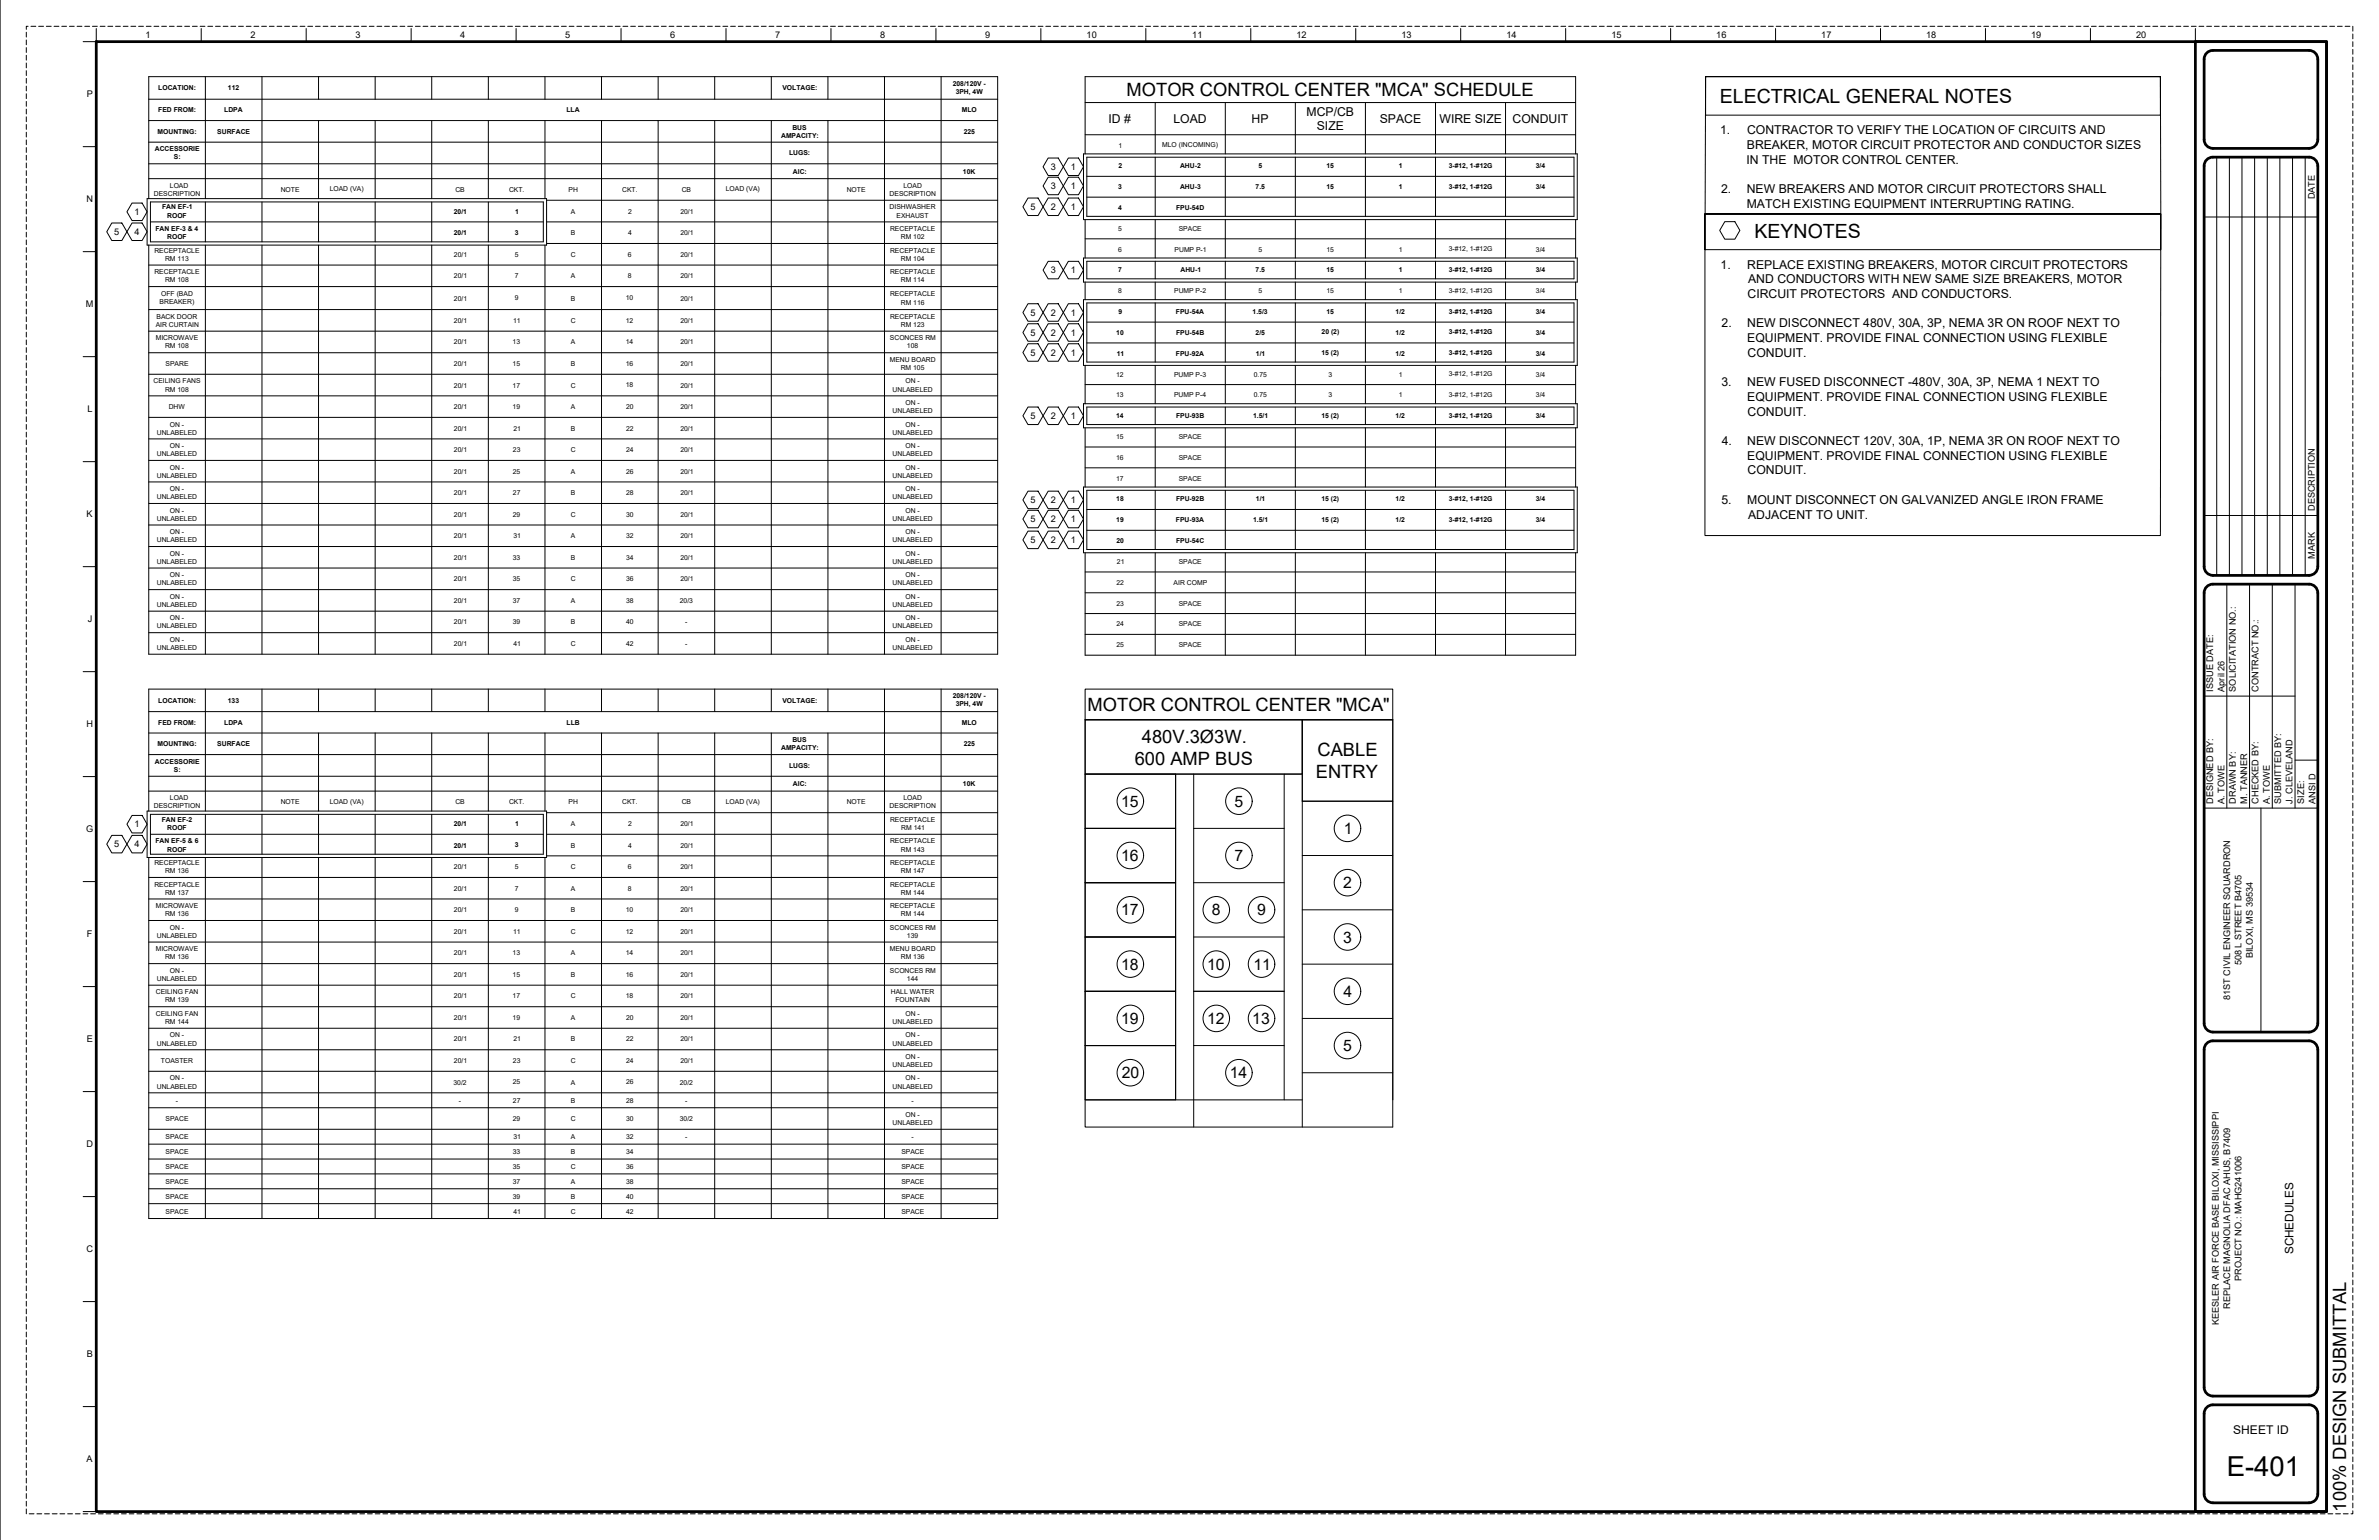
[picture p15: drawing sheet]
<svg xmlns="http://www.w3.org/2000/svg" width="864mm" height="559mm" viewBox="0 0 864 559" stroke-linecap="round" stroke-linejoin="round" font-family="sans-serif">
<defs><g id="words">
<text font-size="10" x="808.4" y="535.5">E-401</text>
<g font-size="7.1">
<text x="624.4" y="37.4">ELECTRICAL GENERAL NOTES</text>
<text x="636.9" y="86.2">KEYNOTES</text>
</g>
<g font-size="6.7">
<text x="409" y="34.9">MOTOR CONTROL CENTER &quot;MCA&quot; SCHEDULE</text>
<text x="394.8" y="258">MOTOR CONTROL CENTER &quot;MCA&quot;</text>
<text x="414.5" y="269.5">480V.3Ø3W.</text>
<text x="478.3" y="274.4">CABLE</text>
<text x="411.9" y="277.5">600 AMP BUS</text>
<text x="477.6" y="282.3">ENTRY</text>
<text x="851.7" y="548.5" transform="rotate(-90 851.7 548.5)">100% DESIGN SUBMITTAL</text>
</g>
<g font-size="5.7">
<text x="407" y="292.8">15</text>
<text x="448.2" y="292.8">5</text>
<text x="487.8" y="302.6">1</text>
<text x="407" y="312.5">16</text>
<text x="448.2" y="312.5">7</text>
<text x="487.6" y="322.3">2</text>
<text x="407" y="332.2">17</text>
<text x="439.9" y="332.2">8</text>
<text x="456.4" y="332.2">9</text>
<text x="487.6" y="342">3</text>
<text x="407" y="351.9">18</text>
<text x="438.2" y="351.9">10</text>
<text x="455" y="351.9">11</text>
<text x="487.7" y="361.8">4</text>
<text x="407" y="371.6">19</text>
<text x="438.2" y="371.6">12</text>
<text x="454.6" y="371.6">13</text>
<text x="487.6" y="381.4">5</text>
<text x="407.2" y="391.3">20</text>
<text x="446.4" y="391.3">14</text>
</g>
<g font-size="4.4">
<text x="474.3" y="42">MCP/CB</text>
<text x="402.4" y="44.6">ID #</text>
<text x="426" y="44.6">LOAD</text>
<text x="454.3" y="44.6">HP</text>
<text x="478" y="47.3">SIZE</text>
<text x="500.9" y="44.6">SPACE</text>
<text x="522.6" y="44.6">WIRE SIZE</text>
<text x="549.1" y="44.6">CONDUIT</text>
<text x="624.4" y="48.6">1.</text>
<text x="634.1" y="54">BREAKER, MOTOR CIRCUIT PROTECTOR AND CONDUCTOR SIZES</text>
<text x="634.2" y="48.6">CONTRACTOR TO VERIFY THE LOCATION OF CIRCUITS AND</text>
<text x="634" y="59.3">IN THE MOTOR CONTROL CENTER.</text>
<text x="624.8" y="70">2.</text>
<text x="634.1" y="70">NEW BREAKERS AND MOTOR CIRCUIT PROTECTORS SHALL</text>
<text x="634.1" y="75.3">MATCH EXISTING EQUIPMENT INTERRUPTING RATING.</text>
<text x="624.6" y="97.5">1.</text>
<text x="634.3" y="97.5">REPLACE EXISTING BREAKERS, MOTOR CIRCUIT PROTECTORS</text>
<text x="634.6" y="102.8">AND CONDUCTORS WITH NEW SAME SIZE BREAKERS, MOTOR</text>
<text x="634.4" y="108.1">CIRCUIT PROTECTORS AND CONDUCTORS.</text>
<text x="624.9" y="118.8">2.</text>
<text x="634.3" y="118.8">NEW DISCONNECT 480V, 30A, 3P, NEMA 3R ON ROOF NEXT TO</text>
<text x="634.3" y="124.1">EQUIPMENT. PROVIDE FINAL CONNECTION USING FLEXIBLE</text>
<text x="634.4" y="129.5">CONDUIT.</text>
<text x="624.9" y="140.1">3.</text>
<text x="634.3" y="140.1">NEW FUSED DISCONNECT -480V, 30A, 3P, NEMA 1 NEXT TO</text>
<text x="634.3" y="145.5">EQUIPMENT. PROVIDE FINAL CONNECTION USING FLEXIBLE</text>
<text x="634.4" y="150.8">CONDUIT.</text>
<text x="625" y="161.5">4.</text>
<text x="634.3" y="161.5">NEW DISCONNECT 120V, 30A, 1P, NEMA 3R ON ROOF NEXT TO</text>
<text x="634.3" y="166.8">EQUIPMENT. PROVIDE FINAL CONNECTION USING FLEXIBLE</text>
<text x="634.4" y="172.1">CONDUIT.</text>
<text x="624.9" y="182.8">5.</text>
<text x="634.3" y="182.8">MOUNT DISCONNECT ON GALVANIZED ANGLE IRON FRAME</text>
<text x="634.6" y="188.2">ADJACENT TO UNIT.</text>
<text x="810.7" y="520.2">SHEET ID</text>
</g>
<text font-size="4.3" x="832.6" y="455.1" transform="rotate(-90 832.6 455.1)">SCHEDULES</text>
<g font-size="3.3">
<text x="52.9" y="13.9">1</text>
<text x="90.9" y="13.9">2</text>
<text x="129" y="13.9">3</text>
<text x="167.1" y="13.9">4</text>
<text x="205.2" y="13.9">5</text>
<text x="243.3" y="13.9">6</text>
<text x="281.4" y="13.9">7</text>
<text x="319.5" y="13.9">8</text>
<text x="357.6" y="13.9">9</text>
<text x="394.5" y="13.9">10</text>
<text x="432.8" y="13.9">11</text>
<text x="470.7" y="13.9">12</text>
<text x="508.8" y="13.9">13</text>
<text x="546.9" y="13.9">14</text>
<text x="584.9" y="13.9">15</text>
<text x="623" y="13.9">16</text>
<text x="661.1" y="13.9">17</text>
<text x="699.2" y="13.9">18</text>
<text x="737.3" y="13.9">19</text>
<text x="775.4" y="13.9">20</text>
<text x="31.5" y="35.3">P</text>
<text x="381.4" y="61.7">3</text>
<text x="388.7" y="61.7">1</text>
<text x="381.4" y="68.7">3</text>
<text x="388.7" y="68.7">1</text>
<text x="31.4" y="73.4">N</text>
<text x="374.1" y="76.2">5</text>
<text x="381.4" y="76.2">2</text>
<text x="388.7" y="76.2">1</text>
<text x="840.3" y="72.3" transform="rotate(-90 840.3 72.3)">DATE</text>
<text x="48.8" y="78">1</text>
<text x="41.5" y="85.3">5</text>
<text x="48.8" y="85.3">4</text>
<text x="381.4" y="99.2">3</text>
<text x="388.7" y="99.2">1</text>
<text x="31.1" y="111.5">M</text>
<text x="374.1" y="114.6">5</text>
<text x="381.4" y="114.6">2</text>
<text x="388.7" y="114.6">1</text>
<text x="374.1" y="121.9">5</text>
<text x="381.4" y="121.9">2</text>
<text x="388.7" y="121.9">1</text>
<text x="374.1" y="129.1">5</text>
<text x="381.4" y="129.1">2</text>
<text x="388.7" y="129.1">1</text>
<text x="31.7" y="149.6">L</text>
<text x="374.1" y="152.1">5</text>
<text x="381.4" y="152.1">2</text>
<text x="388.7" y="152.1">1</text>
<text x="374.1" y="182.6">5</text>
<text x="381.4" y="182.6">2</text>
<text x="388.7" y="182.6">1</text>
<text x="840.3" y="185.5" transform="rotate(-90 840.3 185.5)">DESCRIPTION</text>
<text x="31.4" y="187.7">K</text>
<text x="374.1" y="189.5">5</text>
<text x="381.4" y="189.5">2</text>
<text x="388.7" y="189.5">1</text>
<text x="374.1" y="197.1">5</text>
<text x="381.4" y="197.1">2</text>
<text x="388.7" y="197.1">1</text>
<text x="840.3" y="202.7" transform="rotate(-90 840.3 202.7)">MARK</text>
<text x="31.9" y="225.8">J</text>
<text x="803.4" y="251" transform="rotate(-90 803.4 251)">ISSUE DATE:</text>
<text x="807.5" y="251" transform="rotate(-90 807.5 251)">April 26</text>
<text x="811.6" y="251" transform="rotate(-90 811.6 251)">SOLICITATION NO.:</text>
<text x="819.9" y="251" transform="rotate(-90 819.9 251)">CONTRACT NO.:</text>
<text x="31.4" y="263.9">H</text>
<text x="803.4" y="291.6" transform="rotate(-90 803.4 291.6)">DESIGNED BY:</text>
<text x="807.5" y="291.6" transform="rotate(-90 807.5 291.6)">A. TOWE</text>
<text x="811.6" y="291.6" transform="rotate(-90 811.6 291.6)">DRAWN BY:</text>
<text x="815.7" y="291.6" transform="rotate(-90 815.7 291.6)">M. TANNER</text>
<text x="819.9" y="291.6" transform="rotate(-90 819.9 291.6)">CHECKED BY:</text>
<text x="824" y="291.6" transform="rotate(-90 824 291.6)">A. TOWE</text>
<text x="828.1" y="291.6" transform="rotate(-90 828.1 291.6)">SUBMITTED BY:</text>
<text x="832.3" y="291.6" transform="rotate(-90 832.3 291.6)">J. CLEVELAND</text>
<text x="836.4" y="291.6" transform="rotate(-90 836.4 291.6)">SIZE:</text>
<text x="840.5" y="291.6" transform="rotate(-90 840.5 291.6)">ANSI D</text>
<text x="31.2" y="302">G</text>
<text x="48.8" y="300.2">1</text>
<text x="41.5" y="307.5">5</text>
<text x="48.8" y="307.5">4</text>
<text x="31.6" y="340.1">F</text>
<text x="817.8" y="347.7" transform="rotate(-90 817.8 347.7)">BILOXI, MS 39534</text>
<text x="813.7" y="350.3" transform="rotate(-90 813.7 350.3)">508 L STREET B4705</text>
<text x="809.6" y="362.9" transform="rotate(-90 809.6 362.9)">81ST CIVIL ENGINEER SQUARDRON</text>
<text x="31.5" y="378.2">E</text>
<text x="31.3" y="416.3">D</text>
<text x="31.3" y="454.4">C</text>
<text x="813.7" y="464.8" transform="rotate(-90 813.7 464.8)">PROJECT NO.: MAHG241006</text>
<text x="809.6" y="474.9" transform="rotate(-90 809.6 474.9)">REPLACE MAGNOLIA DFAC AHUS, B7409</text>
<text x="805.4" y="480.9" transform="rotate(-90 805.4 480.9)">KEESLER AIR FORCE BASE BILOXI, MISSISSIPPI</text>
<text x="31.5" y="492.5">B</text>
<text x="31.4" y="530.6">A</text>
</g>
<g font-size="2.5">
<text x="57.5" y="32.8">LOCATION:</text>
<text x="82.7" y="32.8">112</text>
<text x="284" y="32.8">VOLTAGE:</text>
<text x="345.8" y="31.1">208/120V -</text>
<text x="346.9" y="34.1">3PH, 4W</text>
<text x="57.5" y="40.7">FED FROM:</text>
<text x="81.4" y="40.7">LDPA</text>
<text x="205.6" y="40.7">LLA</text>
<text x="349.1" y="40.7">MLO</text>
<text x="287.6" y="47.1">BUS</text>
<text x="57.2" y="48.6">MOUNTING:</text>
<text x="78.9" y="48.6">SURFACE</text>
<text x="283.5" y="50">AMPACITY:</text>
<text x="349.8" y="48.5">225</text>
<text x="406" y="53.6">1</text>
<text x="421.9" y="53.3">MLO (INCOMING)</text>
<text x="56.2" y="54.9">ACCESSORIE</text>
<text x="63.1" y="57.9">S:</text>
<text x="286.4" y="56.4">LUGS:</text>
<text x="287.8" y="63">AIC:</text>
<text x="349.5" y="63">10K</text>
<text x="406" y="61.1">2</text>
<text x="428.4" y="61.1">AHU-2</text>
<text x="456.8" y="61.1">5</text>
<text x="481.5" y="61.1">15</text>
<text x="507.8" y="61.1">1</text>
<text x="525.9" y="60.9">3-#12, 1-#12G</text>
<text x="557.5" y="61.1">3/4</text>
<text x="55.9" y="71.1">DESCRIPTION</text>
<text x="61.7" y="68.2">LOAD</text>
<text x="101.9" y="69.6">NOTE</text>
<text x="119.7" y="69.4">LOAD (VA)</text>
<text x="165.3" y="69.6">CB</text>
<text x="184.8" y="69.6">CKT.</text>
<text x="206.4" y="69.6">PH</text>
<text x="225.9" y="69.6">CKT.</text>
<text x="247.5" y="69.6">CB</text>
<text x="263.5" y="69.4">LOAD (VA)</text>
<text x="307.4" y="69.6">NOTE</text>
<text x="322.9" y="71.1">DESCRIPTION</text>
<text x="328" y="68.2">LOAD</text>
<text x="406" y="68.6">3</text>
<text x="428.4" y="68.6">AHU-3</text>
<text x="455.8" y="68.6">7.5</text>
<text x="481.5" y="68.6">15</text>
<text x="507.8" y="68.7">1</text>
<text x="525.9" y="68.5">3-#12, 1-#12G</text>
<text x="557.5" y="68.7">3/4</text>
<text x="58.8" y="76">FAN EF-1</text>
<text x="164.8" y="77.5">20/1</text>
<text x="187" y="77.5">1</text>
<text x="207.3" y="77.5">A</text>
<text x="228" y="77.5">2</text>
<text x="247" y="77.5">20/1</text>
<text x="322.9" y="76">DISHWASHER</text>
<text x="406" y="76.2">4</text>
<text x="426.9" y="76.2">FPU-54D</text>
<text x="56.4" y="83.8">FAN EF-3 &amp; 4</text>
<text x="60.7" y="79">ROOF</text>
<text x="323.1" y="83.8">RECEPTACLE</text>
<text x="325.5" y="79">EXHAUST</text>
<text x="406" y="83.8">5</text>
<text x="427.9" y="83.8">SPACE</text>
<text x="60.7" y="86.8">ROOF</text>
<text x="164.8" y="85.3">20/1</text>
<text x="186.9" y="85.3">3</text>
<text x="207.2" y="85.3">B</text>
<text x="228" y="85.3">4</text>
<text x="247" y="85.3">20/1</text>
<text x="327" y="86.8">RM 102</text>
<text x="56" y="91.7">RECEPTACLE</text>
<text x="59.9" y="94.6">RM 113</text>
<text x="164.8" y="93.2">20/1</text>
<text x="186.9" y="93.1">5</text>
<text x="207.2" y="93.2">C</text>
<text x="228" y="93.1">6</text>
<text x="247" y="93.2">20/1</text>
<text x="323.1" y="91.7">RECEPTACLE</text>
<text x="327" y="94.6">RM 104</text>
<text x="406" y="91.3">6</text>
<text x="426.4" y="91.3">PUMP P-1</text>
<text x="456.8" y="91.3">5</text>
<text x="481.5" y="91.3">15</text>
<text x="507.8" y="91.3">1</text>
<text x="525.9" y="91.2">3-#12, 1-#12G</text>
<text x="557.6" y="91.3">3/4</text>
<text x="56" y="99.5">RECEPTACLE</text>
<text x="164.8" y="101">20/1</text>
<text x="186.9" y="101">7</text>
<text x="207.3" y="101">A</text>
<text x="227.9" y="101">8</text>
<text x="247" y="101">20/1</text>
<text x="323.1" y="99.5">RECEPTACLE</text>
<text x="406" y="98.9">7</text>
<text x="428.5" y="98.9">AHU-1</text>
<text x="455.8" y="98.9">7.5</text>
<text x="481.5" y="98.9">15</text>
<text x="507.8" y="98.9">1</text>
<text x="525.9" y="98.7">3-#12, 1-#12G</text>
<text x="557.5" y="98.9">3/4</text>
<text x="58.5" y="107.3">OFF (BAD</text>
<text x="59.9" y="102.4">RM 108</text>
<text x="323.1" y="107.6">RECEPTACLE</text>
<text x="327" y="102.4">RM 114</text>
<text x="406" y="106.4">8</text>
<text x="426.2" y="106.4">PUMP P-2</text>
<text x="456.8" y="106.4">5</text>
<text x="481.5" y="106.4">15</text>
<text x="507.8" y="106.4">1</text>
<text x="525.9" y="106.3">3-#12, 1-#12G</text>
<text x="557.6" y="106.4">3/4</text>
<text x="57.9" y="110.3">BREAKER)</text>
<text x="164.8" y="109.1">20/1</text>
<text x="186.9" y="109">9</text>
<text x="207.2" y="109.1">B</text>
<text x="227.2" y="109">10</text>
<text x="247" y="109.1">20/1</text>
<text x="327" y="110.5">RM 116</text>
<text x="406" y="114">9</text>
<text x="426.8" y="114">FPU-54A</text>
<text x="454.7" y="114">1.5/3</text>
<text x="481.5" y="114">15</text>
<text x="506.6" y="114">1/2</text>
<text x="525.9" y="113.8">3-#12, 1-#12G</text>
<text x="557.5" y="114">3/4</text>
<text x="56.5" y="118.6">AIR CURTAIN</text>
<text x="56.8" y="115.7">BACK DOOR</text>
<text x="164.8" y="117.1">20/1</text>
<text x="186.3" y="117.1">11</text>
<text x="207.2" y="117.1">C</text>
<text x="227.2" y="117.1">12</text>
<text x="247" y="117.1">20/1</text>
<text x="323.1" y="115.7">RECEPTACLE</text>
<text x="327" y="118.6">RM 123</text>
<text x="56.5" y="123.5">MICROWAVE</text>
<text x="164.8" y="125">20/1</text>
<text x="186.1" y="124.9">13</text>
<text x="207.3" y="125">A</text>
<text x="227.2" y="125">14</text>
<text x="247" y="125">20/1</text>
<text x="323" y="123.5">SCONCES RM</text>
<text x="405.2" y="121.5">10</text>
<text x="426.9" y="121.5">FPU-54B</text>
<text x="455.8" y="121.5">2/5</text>
<text x="479.8" y="121.3">20 (2)</text>
<text x="506.6" y="121.5">1/2</text>
<text x="525.9" y="121.3">3-#12, 1-#12G</text>
<text x="557.5" y="121.5">3/4</text>
<text x="59.9" y="126.4">RM 108</text>
<text x="323" y="131.3">MENU BOARD</text>
<text x="329.2" y="126.4">108</text>
<text x="405.4" y="129.1">11</text>
<text x="426.8" y="129.1">FPU-92A</text>
<text x="455.9" y="129.1">1/1</text>
<text x="479.7" y="128.8">15 (2)</text>
<text x="506.6" y="129.1">1/2</text>
<text x="525.9" y="128.9">3-#12, 1-#12G</text>
<text x="557.5" y="129.1">3/4</text>
<text x="60.1" y="132.8">SPARE</text>
<text x="164.8" y="132.8">20/1</text>
<text x="186.1" y="132.8">15</text>
<text x="207.2" y="132.8">B</text>
<text x="227.2" y="132.8">16</text>
<text x="247" y="132.8">20/1</text>
<text x="327" y="134.3">RM 105</text>
<text x="405.2" y="136.7">12</text>
<text x="426.2" y="136.6">PUMP P-3</text>
<text x="455.1" y="136.6">0.75</text>
<text x="482.3" y="136.6">3</text>
<text x="507.8" y="136.7">1</text>
<text x="525.9" y="136.5">3-#12, 1-#12G</text>
<text x="557.6" y="136.7">3/4</text>
<text x="55.7" y="139.1">CEILING FANS</text>
<text x="59.9" y="142.1">RM 108</text>
<text x="164.8" y="140.6">20/1</text>
<text x="186.1" y="140.6">17</text>
<text x="207.2" y="140.6">C</text>
<text x="227.2" y="140.6">18</text>
<text x="247" y="140.6">20/1</text>
<text x="324" y="142.1">UNLABELED</text>
<text x="328.7" y="139.1">ON -</text>
<text x="61.3" y="148.4">DHW</text>
<text x="164.8" y="148.4">20/1</text>
<text x="186.1" y="148.4">19</text>
<text x="207.3" y="148.4">A</text>
<text x="227.3" y="148.4">20</text>
<text x="247" y="148.4">20/1</text>
<text x="324" y="149.9">UNLABELED</text>
<text x="328.7" y="146.9">ON -</text>
<text x="405.2" y="144.2">13</text>
<text x="426.2" y="144.2">PUMP P-4</text>
<text x="455.1" y="144.2">0.75</text>
<text x="482.3" y="144.2">3</text>
<text x="507.8" y="144.2">1</text>
<text x="525.9" y="144">3-#12, 1-#12G</text>
<text x="557.6" y="144.2">3/4</text>
<text x="61.7" y="154.8">ON -</text>
<text x="328.7" y="154.8">ON -</text>
<text x="405.2" y="151.8">14</text>
<text x="426.9" y="151.7">FPU-93B</text>
<text x="454.9" y="151.8">1.5/1</text>
<text x="479.7" y="151.5">15 (2)</text>
<text x="506.6" y="151.8">1/2</text>
<text x="525.9" y="151.6">3-#12, 1-#12G</text>
<text x="557.5" y="151.8">3/4</text>
<text x="56.9" y="157.7">UNLABELED</text>
<text x="164.8" y="156.2">20/1</text>
<text x="186.4" y="156.2">21</text>
<text x="207.2" y="156.2">B</text>
<text x="227.3" y="156.2">22</text>
<text x="247" y="156.2">20/1</text>
<text x="324" y="157.7">UNLABELED</text>
<text x="405.2" y="159.3">15</text>
<text x="427.9" y="159.3">SPACE</text>
<text x="56.9" y="165.5">UNLABELED</text>
<text x="61.7" y="162.6">ON -</text>
<text x="164.8" y="164">20/1</text>
<text x="186.2" y="164">23</text>
<text x="207.2" y="164">C</text>
<text x="227.3" y="164">24</text>
<text x="247" y="164">20/1</text>
<text x="324" y="165.5">UNLABELED</text>
<text x="328.7" y="162.6">ON -</text>
<text x="405.2" y="166.9">16</text>
<text x="427.9" y="166.9">SPACE</text>
<text x="56.9" y="173.3">UNLABELED</text>
<text x="61.7" y="170.4">ON -</text>
<text x="164.8" y="171.9">20/1</text>
<text x="186.2" y="171.9">25</text>
<text x="207.3" y="171.9">A</text>
<text x="227.3" y="171.9">26</text>
<text x="247" y="171.9">20/1</text>
<text x="324" y="173.3">UNLABELED</text>
<text x="328.7" y="170.4">ON -</text>
<text x="61.7" y="178.2">ON -</text>
<text x="164.8" y="179.7">20/1</text>
<text x="186.2" y="179.7">27</text>
<text x="207.2" y="179.7">B</text>
<text x="227.3" y="179.7">28</text>
<text x="247" y="179.7">20/1</text>
<text x="328.7" y="178.2">ON -</text>
<text x="405.2" y="174.4">17</text>
<text x="427.9" y="174.4">SPACE</text>
<text x="56.9" y="181.1">UNLABELED</text>
<text x="324" y="181.1">UNLABELED</text>
<text x="405.2" y="182">18</text>
<text x="426.9" y="182">FPU-92B</text>
<text x="455.9" y="182">1/1</text>
<text x="479.7" y="181.7">15 (2)</text>
<text x="506.6" y="182">1/2</text>
<text x="525.9" y="181.8">3-#12, 1-#12G</text>
<text x="557.5" y="182">3/4</text>
<text x="56.9" y="189">UNLABELED</text>
<text x="61.7" y="186">ON -</text>
<text x="164.8" y="187.5">20/1</text>
<text x="186.2" y="187.5">29</text>
<text x="207.2" y="187.5">C</text>
<text x="227.3" y="187.5">30</text>
<text x="247" y="187.5">20/1</text>
<text x="324" y="189">UNLABELED</text>
<text x="328.7" y="186">ON -</text>
<text x="405.2" y="189.5">19</text>
<text x="426.8" y="189.5">FPU-93A</text>
<text x="454.9" y="189.5">1.5/1</text>
<text x="479.7" y="189.3">15 (2)</text>
<text x="506.6" y="189.5">1/2</text>
<text x="525.9" y="189.3">3-#12, 1-#12G</text>
<text x="557.5" y="189.5">3/4</text>
<text x="56.9" y="196.8">UNLABELED</text>
<text x="61.7" y="193.8">ON -</text>
<text x="164.8" y="195.3">20/1</text>
<text x="186.4" y="195.3">31</text>
<text x="207.3" y="195.3">A</text>
<text x="227.3" y="195.3">32</text>
<text x="247" y="195.3">20/1</text>
<text x="324" y="196.8">UNLABELED</text>
<text x="328.7" y="193.8">ON -</text>
<text x="405.3" y="197.1">20</text>
<text x="426.9" y="197.1">FPU-54C</text>
<text x="61.7" y="201.6">ON -</text>
<text x="164.8" y="203.1">20/1</text>
<text x="186.2" y="203.1">33</text>
<text x="207.2" y="203.1">B</text>
<text x="227.3" y="203.1">34</text>
<text x="247" y="203.1">20/1</text>
<text x="328.7" y="201.6">ON -</text>
<text x="56.9" y="204.6">UNLABELED</text>
<text x="61.7" y="209.4">ON -</text>
<text x="324" y="204.6">UNLABELED</text>
<text x="328.7" y="209.4">ON -</text>
<text x="405.4" y="204.6">21</text>
<text x="427.9" y="204.6">SPACE</text>
<text x="56.9" y="212.4">UNLABELED</text>
<text x="164.8" y="210.9">20/1</text>
<text x="186.2" y="210.9">35</text>
<text x="207.2" y="210.9">C</text>
<text x="227.3" y="210.9">36</text>
<text x="247" y="210.9">20/1</text>
<text x="324" y="212.4">UNLABELED</text>
<text x="405.3" y="212.2">22</text>
<text x="426" y="212.2">AIR COMP</text>
<text x="56.9" y="220.2">UNLABELED</text>
<text x="61.7" y="217.3">ON -</text>
<text x="164.8" y="218.7">20/1</text>
<text x="186.2" y="218.7">37</text>
<text x="207.3" y="218.7">A</text>
<text x="227.3" y="218.7">38</text>
<text x="246.8" y="218.7">20/3</text>
<text x="324" y="220.2">UNLABELED</text>
<text x="328.7" y="217.3">ON -</text>
<text x="405.3" y="219.7">23</text>
<text x="427.9" y="219.8">SPACE</text>
<text x="61.7" y="225.1">ON -</text>
<text x="164.8" y="226.5">20/1</text>
<text x="186.2" y="226.5">39</text>
<text x="207.2" y="226.5">B</text>
<text x="227.3" y="226.5">40</text>
<text x="248.8" y="226.5">-</text>
<text x="328.7" y="225.1">ON -</text>
<text x="405.3" y="227.3">24</text>
<text x="427.9" y="227.3">SPACE</text>
<text x="56.9" y="228">UNLABELED</text>
<text x="61.7" y="232.9">ON -</text>
<text x="324" y="228">UNLABELED</text>
<text x="328.7" y="232.9">ON -</text>
<text x="56.9" y="235.8">UNLABELED</text>
<text x="164.8" y="234.4">20/1</text>
<text x="186.4" y="234.4">41</text>
<text x="207.2" y="234.4">C</text>
<text x="227.3" y="234.4">42</text>
<text x="248.8" y="234.4">-</text>
<text x="324" y="235.8">UNLABELED</text>
<text x="405.3" y="234.8">25</text>
<text x="427.9" y="234.8">SPACE</text>
<text x="57.5" y="255">LOCATION:</text>
<text x="82.7" y="255">133</text>
<text x="284" y="255">VOLTAGE:</text>
<text x="345.8" y="253.4">208/120V -</text>
<text x="346.9" y="256.3">3PH, 4W</text>
<text x="57.5" y="263">FED FROM:</text>
<text x="81.4" y="263">LDPA</text>
<text x="205.7" y="263">LLB</text>
<text x="349.1" y="263">MLO</text>
<text x="287.6" y="269.3">BUS</text>
<text x="57.2" y="270.8">MOUNTING:</text>
<text x="78.9" y="270.8">SURFACE</text>
<text x="283.5" y="272.3">AMPACITY:</text>
<text x="349.8" y="270.8">225</text>
<text x="56.2" y="277.1">ACCESSORIE</text>
<text x="63.1" y="280.1">S:</text>
<text x="286.4" y="278.6">LUGS:</text>
<text x="287.8" y="285.2">AIC:</text>
<text x="349.5" y="285.2">10K</text>
<text x="55.9" y="293.3">DESCRIPTION</text>
<text x="61.7" y="290.4">LOAD</text>
<text x="101.9" y="291.9">NOTE</text>
<text x="119.7" y="291.6">LOAD (VA)</text>
<text x="165.3" y="291.9">CB</text>
<text x="184.8" y="291.9">CKT.</text>
<text x="206.4" y="291.9">PH</text>
<text x="225.9" y="291.9">CKT.</text>
<text x="247.5" y="291.9">CB</text>
<text x="263.5" y="291.6">LOAD (VA)</text>
<text x="307.4" y="291.9">NOTE</text>
<text x="322.9" y="293.3">DESCRIPTION</text>
<text x="328" y="290.4">LOAD</text>
<text x="58.7" y="298.2">FAN EF-2</text>
<text x="164.8" y="299.7">20/1</text>
<text x="187" y="299.7">1</text>
<text x="207.3" y="299.7">A</text>
<text x="228" y="299.7">2</text>
<text x="247" y="299.7">20/1</text>
<text x="323.1" y="298.2">RECEPTACLE</text>
<text x="60.7" y="301.2">ROOF</text>
<text x="327.2" y="301.2">RM 141</text>
<text x="56.4" y="306">FAN EF-5 &amp; 6</text>
<text x="60.7" y="309">ROOF</text>
<text x="164.8" y="307.5">20/1</text>
<text x="186.9" y="307.5">3</text>
<text x="207.2" y="307.5">B</text>
<text x="228" y="307.5">4</text>
<text x="247" y="307.5">20/1</text>
<text x="323.1" y="306">RECEPTACLE</text>
<text x="327" y="309">RM 143</text>
<text x="56" y="313.9">RECEPTACLE</text>
<text x="59.9" y="316.8">RM 136</text>
<text x="164.8" y="315.3">20/1</text>
<text x="186.9" y="315.3">5</text>
<text x="207.2" y="315.3">C</text>
<text x="228" y="315.3">6</text>
<text x="247" y="315.3">20/1</text>
<text x="323.1" y="313.9">RECEPTACLE</text>
<text x="327" y="316.8">RM 147</text>
<text x="56" y="321.7">RECEPTACLE</text>
<text x="164.8" y="323.2">20/1</text>
<text x="186.9" y="323.2">7</text>
<text x="207.3" y="323.2">A</text>
<text x="227.9" y="323.2">8</text>
<text x="247" y="323.2">20/1</text>
<text x="323.1" y="321.7">RECEPTACLE</text>
<text x="56.5" y="329.5">MICROWAVE</text>
<text x="59.9" y="324.7">RM 137</text>
<text x="323.1" y="329.5">RECEPTACLE</text>
<text x="327" y="324.7">RM 144</text>
<text x="59.9" y="332.5">RM 136</text>
<text x="164.8" y="331">20/1</text>
<text x="186.9" y="331">9</text>
<text x="207.2" y="331">B</text>
<text x="227.2" y="331">10</text>
<text x="247" y="331">20/1</text>
<text x="327" y="332.5">RM 144</text>
<text x="56.9" y="340.3">UNLABELED</text>
<text x="61.7" y="337.3">ON -</text>
<text x="164.8" y="338.8">20/1</text>
<text x="186.3" y="338.8">11</text>
<text x="207.2" y="338.8">C</text>
<text x="227.2" y="338.8">12</text>
<text x="247" y="338.8">20/1</text>
<text x="323" y="337.3">SCONCES RM</text>
<text x="329.2" y="340.3">139</text>
<text x="56.5" y="345.2">MICROWAVE</text>
<text x="164.8" y="346.6">20/1</text>
<text x="186.1" y="346.6">13</text>
<text x="207.3" y="346.6">A</text>
<text x="227.2" y="346.6">14</text>
<text x="247" y="346.6">20/1</text>
<text x="323" y="345.2">MENU BOARD</text>
<text x="59.9" y="348.1">RM 136</text>
<text x="61.7" y="353">ON -</text>
<text x="323" y="353">SCONCES RM</text>
<text x="327" y="348.1">RM 136</text>
<text x="56.9" y="355.9">UNLABELED</text>
<text x="164.8" y="354.5">20/1</text>
<text x="186.1" y="354.4">15</text>
<text x="207.2" y="354.5">B</text>
<text x="227.2" y="354.4">16</text>
<text x="247" y="354.5">20/1</text>
<text x="329.2" y="355.9">144</text>
<text x="56.6" y="360.8">CEILING FAN</text>
<text x="59.9" y="363.7">RM 139</text>
<text x="164.8" y="362.3">20/1</text>
<text x="186.1" y="362.3">17</text>
<text x="207.2" y="362.3">C</text>
<text x="227.2" y="362.2">18</text>
<text x="247" y="362.3">20/1</text>
<text x="323.4" y="360.8">HALL WATER</text>
<text x="325.1" y="363.7">FOUNTAIN</text>
<text x="56.6" y="368.6">CEILING FAN</text>
<text x="59.9" y="371.6">RM 144</text>
<text x="164.8" y="370.1">20/1</text>
<text x="186.1" y="370.1">19</text>
<text x="207.3" y="370.1">A</text>
<text x="227.3" y="370.1">20</text>
<text x="247" y="370.1">20/1</text>
<text x="324" y="371.6">UNLABELED</text>
<text x="328.7" y="368.6">ON -</text>
<text x="61.7" y="376.4">ON -</text>
<text x="164.8" y="377.9">20/1</text>
<text x="186.4" y="377.9">21</text>
<text x="207.2" y="377.9">B</text>
<text x="227.3" y="377.9">22</text>
<text x="247" y="377.9">20/1</text>
<text x="328.7" y="376.4">ON -</text>
<text x="56.9" y="379.4">UNLABELED</text>
<text x="324" y="379.4">UNLABELED</text>
<text x="58.4" y="385.7">TOASTER</text>
<text x="164.8" y="385.7">20/1</text>
<text x="186.2" y="385.7">23</text>
<text x="207.2" y="385.7">C</text>
<text x="227.3" y="385.7">24</text>
<text x="247" y="385.7">20/1</text>
<text x="324" y="387.2">UNLABELED</text>
<text x="328.7" y="384.2">ON -</text>
<text x="56.9" y="395">UNLABELED</text>
<text x="61.7" y="392">ON -</text>
<text x="164.6" y="393.5">30/2</text>
<text x="186.2" y="393.5">25</text>
<text x="207.3" y="393.5">A</text>
<text x="227.3" y="393.5">26</text>
<text x="246.8" y="393.5">20/2</text>
<text x="324" y="395">UNLABELED</text>
<text x="328.7" y="392">ON -</text>
<text x="63.9" y="400.1">-</text>
<text x="166.6" y="400.1">-</text>
<text x="186.2" y="400.1">27</text>
<text x="207.2" y="400.1">B</text>
<text x="227.3" y="400.1">28</text>
<text x="248.8" y="400.1">-</text>
<text x="330.9" y="400.1">-</text>
<text x="60.1" y="406.7">SPACE</text>
<text x="186.2" y="406.7">29</text>
<text x="207.2" y="406.7">C</text>
<text x="227.3" y="406.7">30</text>
<text x="246.8" y="406.7">30/2</text>
<text x="328.7" y="405.3">ON -</text>
<text x="60.1" y="413.3">SPACE</text>
<text x="186.4" y="413.3">31</text>
<text x="207.3" y="413.3">A</text>
<text x="227.3" y="413.3">32</text>
<text x="248.8" y="413.3">-</text>
<text x="324" y="408.2">UNLABELED</text>
<text x="330.9" y="413.3">-</text>
<text x="60.1" y="418.7">SPACE</text>
<text x="186.2" y="418.7">33</text>
<text x="207.2" y="418.7">B</text>
<text x="227.3" y="418.7">34</text>
<text x="327.2" y="418.7">SPACE</text>
<text x="60.1" y="424.1">SPACE</text>
<text x="186.2" y="424.1">35</text>
<text x="207.2" y="424.1">C</text>
<text x="227.3" y="424.1">36</text>
<text x="327.2" y="424.1">SPACE</text>
<text x="60.1" y="429.5">SPACE</text>
<text x="186.2" y="429.5">37</text>
<text x="207.3" y="429.5">A</text>
<text x="227.3" y="429.5">38</text>
<text x="327.2" y="429.5">SPACE</text>
<text x="60.1" y="434.9">SPACE</text>
<text x="186.2" y="434.9">39</text>
<text x="207.2" y="434.9">B</text>
<text x="227.3" y="434.9">40</text>
<text x="327.2" y="434.9">SPACE</text>
<text x="60.1" y="440.3">SPACE</text>
<text x="186.4" y="440.4">41</text>
<text x="207.2" y="440.3">C</text>
<text x="227.3" y="440.4">42</text>
<text x="327.2" y="440.3">SPACE</text>
</g>
</g></defs>
<!-- layer: 0 -->
<g fill="none" stroke="#000" stroke-width=".36">
<path d="M0 0v558.8M9.5 11.7v1.7M9.5 14.5v1.7M9.5 17.3v1.7M10.2 9.5h-.7v1.1M11.2 9.5h1.8M14 9.5h1.8M16.8 9.5h1.8M19.6 9.5h1.8M22.4 9.5h1.8M25.2 9.5h1.7M28 9.5h1.7"/>
<path d="M30.8 9.5h1.7M33.6 9.5h1.7M34.9 10.4v4.7h-4.7M36.4 9.5h1.7M39.2 9.5h1.7M42 9.5h1.7M44.7 9.5h1.8M47.5 9.5h1.8M50.3 9.5h1.8M53.1 9.5h1.8M55.9 9.5h1.8M58.7 9.5h1.7"/>
<path d="M61.5 9.5h1.7M64.3 9.5h1.7M67.1 9.5h1.7M69.9 9.5h1.7M72.6 9.5h1.8M73 10.4v4.7M75.4 9.5h1.8M78.2 9.5h1.8M81 9.5h1.8M83.8 9.5h1.8M86.6 9.5h1.7M89.4 9.5h1.7"/>
<path d="M92.2 9.5h1.7M95 9.5h1.7M97.8 9.5h1.7M100.6 9.5h1.7M103.3 9.5h1.8M106.1 9.5h1.8M108.9 9.5h1.8M111.1 10.4v4.7M111.7 9.5h1.8M114.5 9.5h1.7M117.3 9.5h1.7M120.1 9.5h1.7"/>
<path d="M122.9 9.5h1.7M125.7 9.5h1.7M128.5 9.5h1.7M131.3 9.5h1.7M134 9.5h1.8M136.8 9.5h1.8M139.6 9.5h1.8M142.4 9.5h1.8M145.2 9.5h1.8M148 9.5h1.8M149.2 10.4v4.7M150.8 9.5h1.7"/>
<path d="M153.6 9.5h1.7M156.4 9.5h1.7M159.2 9.5h1.7M161.9 9.5h1.8M164.7 9.5h1.8M167.5 9.5h1.8M170.3 9.5h1.8M173.1 9.5h1.8M175.9 9.5h1.8M178.7 9.5h1.7M181.5 9.5h1.7M184.3 9.5h1.7"/>
<path d="M187.1 9.5h1.7M187.3 10.4v4.7M189.9 9.5h1.7M192.7 9.5h1.7M195.5 9.5h1.7M198.2 9.5h1.8M201 9.5h1.8M203.8 9.5h1.8M206.6 9.5h1.8M209.4 9.5h1.7M212.2 9.5h1.7M215 9.5h1.7"/>
<path d="M217.8 9.5h1.7M220.6 9.5h1.7M223.4 9.5h1.7M225.4 10.4v4.7M226.1 9.5h1.8M228.9 9.5h1.8M231.7 9.5h1.8M234.5 9.5h1.8M237.3 9.5h1.8M240.1 9.5h1.8M242.9 9.5h1.7M245.7 9.5h1.7"/>
<path d="M248.5 9.5h1.7M251.3 9.5h1.7M254 9.5h1.8M256.8 9.5h1.8M259.6 9.5h1.8M262.4 9.5h1.8M263.5 10.4v4.7M265.2 9.5h1.8M268 9.5h1.7M270.8 9.5h1.7M273.6 9.5h1.7M276.4 9.5h1.7"/>
<path d="M279.2 9.5h1.7M282 9.5h1.7M284.8 9.5h1.7M287.5 9.5h1.8M290.3 9.5h1.8M293.1 9.5h1.8M295.9 9.5h1.8M298.7 9.5h1.8M301.5 9.5h1.8M301.6 10.4v4.7M304.3 9.5h1.7M307.1 9.5h1.7"/>
<path d="M309.9 9.5h1.7M312.7 9.5h1.7M315.4 9.5h1.8M318.2 9.5h1.8M321 9.5h1.8M323.8 9.5h1.8M326.6 9.5h1.8M329.4 9.5h1.8M332.2 9.5h1.7M335 9.5h1.7M337.8 9.5h1.7M339.7 10.4v4.7"/>
<path d="M340.6 9.5h1.7M343.4 9.5h1.7M346.2 9.5h1.7M348.9 9.5h1.8M351.7 9.5h1.8M354.5 9.5h1.8M357.3 9.5h1.8M360.1 9.5h1.7M362.9 9.5h1.7M365.7 9.5h1.7M368.5 9.5h1.7M371.3 9.5h1.7"/>
<path d="M374.1 9.5h1.7M376.9 9.5h1.7M377.8 10.4v4.7M379.6 9.5h1.8M382.4 9.5h1.8M385.2 9.5h1.8M388 9.5h1.8M390.8 9.5h1.8M393.6 9.5h1.8M396.4 9.5h1.7M399.2 9.5h1.7M402 9.5h1.7"/>
<path d="M404.7 9.5h1.8M407.5 9.5h1.8M410.3 9.5h1.8M413.1 9.5h1.8M415.9 9.5h1.8M415.9 10.4v4.7M418.7 9.5h1.8M421.5 9.5h1.7M424.3 9.5h1.7M427.1 9.5h1.7M429.9 9.5h1.7M432.7 9.5h1.7"/>
<path d="M435.5 9.5h1.7M438.3 9.5h1.7M441 9.5h1.8M443.8 9.5h1.8M446.6 9.5h1.8M449.4 9.5h1.8M452.2 9.5h1.8M454 10.4v4.7M455 9.5h1.7M457.8 9.5h1.7M460.6 9.5h1.7M463.4 9.5h1.7"/>
<path d="M466.2 9.5h1.7M468.9 9.5h1.8M471.7 9.5h1.8M474.5 9.5h1.8M477.3 9.5h1.8M480.1 9.5h1.8M482.9 9.5h1.8M485.7 9.5h1.7M488.5 9.5h1.7M491.3 9.5h1.7M492.1 10.4v4.7M494.1 9.5h1.7"/>
<path d="M496.9 9.5h1.7M499.6 9.5h1.8M502.4 9.5h1.8M505.2 9.5h1.8M508 9.5h1.8M510.8 9.5h1.8M513.6 9.5h1.7M516.4 9.5h1.7M519.2 9.5h1.7M522 9.5h1.7M524.8 9.5h1.7M527.6 9.5h1.7"/>
<path d="M530.2 10.4v4.7M530.4 9.5h1.7M533.1 9.5h1.8M535.9 9.5h1.8M538.7 9.5h1.8M541.5 9.5h1.8M544.3 9.5h1.8M547.1 9.5h1.7M549.9 9.5h1.7M552.7 9.5h1.7M555.5 9.5h1.7M558.2 9.5h1.8"/>
<path d="M561 9.5h1.8M563.8 9.5h1.8M566.6 9.5h1.8M568.3 10.4v4.7M569.4 9.5h1.8M572.2 9.5h1.8M575 9.5h1.7M577.8 9.5h1.7M580.6 9.5h1.7M583.4 9.5h1.7M586.2 9.5h1.7M589 9.5h1.7"/>
<path d="M591.7 9.5h1.8M594.5 9.5h1.8M597.3 9.5h1.8M600.1 9.5h1.8M602.9 9.5h1.8M605.7 9.5h1.7M606.4 10.4v4.7M608.5 9.5h1.7M611.3 9.5h1.7M614.1 9.5h1.7M616.9 9.5h1.7M619.7 9.5h1.7"/>
<path d="M622.4 9.5h1.8M625.2 9.5h1.8M628 9.5h1.8M630.8 9.5h1.8M633.6 9.5h1.8M636.4 9.5h1.8M639.2 9.5h1.7M642 9.5h1.7M644.5 10.4v4.7M644.8 9.5h1.7M647.6 9.5h1.7M650.3 9.5h1.8"/>
<path d="M653.1 9.5h1.8M655.9 9.5h1.8M658.7 9.5h1.8M661.5 9.5h1.8M664.3 9.5h1.8M667.1 9.5h1.7M669.9 9.5h1.7M672.7 9.5h1.7M675.5 9.5h1.7M678.3 9.5h1.7M681.1 9.5h1.7M682.6 10.4v4.7"/>
<path d="M683.9 9.5h1.7M686.6 9.5h1.8M689.4 9.5h1.8M692.2 9.5h1.8M695 9.5h1.8M697.8 9.5h1.7M700.6 9.5h1.7M703.4 9.5h1.7M706.2 9.5h1.7M709 9.5h1.7M711.8 9.5h1.7M714.5 9.5h1.8"/>
<path d="M717.3 9.5h1.8M720.1 9.5h1.8M720.7 10.4v4.7M722.9 9.5h1.8M725.7 9.5h1.8M728.5 9.5h1.8M731.3 9.5h1.7M734.1 9.5h1.7M736.9 9.5h1.7M739.7 9.5h1.7M742.4 9.5h1.8M745.2 9.5h1.8"/>
<path d="M748 9.5h1.8M750.8 9.5h1.8M753.6 9.5h1.8M756.4 9.5h1.7M758.8 10.4v4.7M759.2 9.5h1.7M762 9.5h1.7M764.8 9.5h1.7M767.6 9.5h1.7M770.4 9.5h1.7M773.2 9.5h1.7M775.9 9.5h1.8"/>
<path d="M778.7 9.5h1.8M781.5 9.5h1.8M784.3 9.5h1.8M787.1 9.5h1.8M789.9 9.5h1.8M792.7 9.5h1.7M795.5 9.5h1.7M796.9 10.4v4.7M798.3 9.5h1.7M801.1 9.5h1.7M803.8 9.5h1.8M806.6 9.5h1.8"/>
<path d="M809.4 9.5h1.8M812.2 9.5h1.8M815 9.5h1.8M817.8 9.5h1.8M820.6 9.5h1.7M823.4 9.5h1.7M826.2 9.5h1.7M829 9.5h1.7M831.8 9.5h1.7M834.6 9.5h1.7M837.3 9.5h1.8M840.1 9.5h1.8"/>
<path d="M842.9 9.5h1.8M845.7 9.5h1.8M848.5 9.5h1.7M851.3 9.5h1.7M854.1 9.5v1.8M854.1 12.3v1.8M854.1 15.1v1.8M854.1 17.9v1.8M9.5 20.1v1.7M9.5 22.9v1.7M9.5 25.7v1.7M9.5 28.4v1.8"/>
<path d="M9.5 31.2v1.8M9.5 34v1.8M9.5 36.8v1.8M9.5 39.6v1.8M54 36h308.2M74.5 27.8v44.3M95.1 27.8v44.3M115.6 27.8v8.2M136.2 27.8v8.2M156.7 27.8v8.2M177.3 27.8v8.2M197.8 27.8v8.2"/>
<path d="M218.4 27.8v8.2M238.9 27.8v8.2M259.4 27.8v8.2M280 27.8v8.2M300.5 27.8v8.2M321.1 27.8v209.6M341.6 27.8v209.6M393.9 37.2h178.1M419.4 37.2v18.6M444.8 37.2v18.6M470.2 37.2v18.6M495.7 37.2v18.6"/>
<path d="M521.1 37.2v18.6M546.5 37.2v18.6M619.1 27.8v14h165.1v-14h-165.1h165.1l.2 49.8h-165.4zM854.1 20.7v1.8M854.1 23.5v1.8M854.1 26.3v1.7M854.1 29.1v1.7M854.1 31.9v1.7M854.1 34.7v1.7M854.1 37.5v1.7M9.5 42.4v1.8M9.5 45.2v1.7"/>
<path d="M9.5 48v1.7M9.5 50.8v1.7M9.5 53.6v1.7M9.5 56.3v1.8M9.5 59.1v1.8M30.2 53.2h4.7M54 43.8h308.2M54 51.6h308.2M54 59.4h308.2M115.6 43.8v28.3M136.2 43.8v28.3M156.7 43.8v28.3"/>
<path d="M177.3 43.8v28.3M197.8 43.8v28.3M218.4 43.8v193.6M238.9 43.8v193.6M259.4 43.8v193.6M280 43.8v193.6M300.5 43.8v193.6M380.5 57.3h3.7l1.8 3.2-1.8 3.2h-3.7l-1.8-3.2zM387.8 57.3h3.7l1.8 3.2-1.8 3.2h-3.7l-1.8-3.2zM393.3 55.8h179.3v23.9h-179.3zM393.9 55.8v-28h178.1v28M393.9 48.9h178.1"/>
<path d="M394.5 57h176.9v21.5h-176.9zM419.4 57v21.5M444.8 57v21.5M470.2 57v21.5M495.7 57v21.5M521.1 57v21.5M546.5 57v21.5M804.7 57v151.8M809.3 57v151.8M813.9 57v151.8M818.5 57v151.8M823 57v151.8"/>
<path d="M827.6 57v151.8M832.2 57v151.8M836.8 57v151.8M854.1 40.3v1.7M854.1 43.1v1.7M854.1 45.8v1.8M854.1 48.6v1.8M854.1 51.4v1.8M854.1 54.2v1.8M854.1 57v1.8M854.1 59.8v1.7M9.5 61.9v1.8"/>
<path d="M9.5 64.7v1.8M9.5 67.5v1.8M9.5 70.3v1.8M9.5 73.1v1.7M9.5 75.9v1.7M9.5 78.7v1.7M47.9 73.7h3.7l1.8 3.2-1.8 3.1h-3.7l-1.8-3.1zM53.4 72.1h145v16.8h-145zM54 72.1v-44.3h308.2v209.6h-308.2v-148.5M54 64.8h308.2M54.6 73.3h142.6v14.5h-142.6zM74.5 73.3v14.5"/>
<path d="M95.1 73.3v14.5M115.6 73.3v14.5M136.2 73.3v14.5M156.7 73.3v14.5M177.3 73.3v14.5M198.4 72.7h163.8M373.2 71.9h3.6l1.9 3.1-1.9 3.2h-3.6l-1.9-3.2zM380.5 64.3h3.7l1.8 3.2-1.8 3.2h-3.7l-1.8-3.2zM380.5 71.9h3.7l1.8 3.1-1.8 3.2h-3.7l-1.8-3.2zM387.8 64.3h3.7l1.8 3.2-1.8 3.2h-3.7l-1.8-3.2zM387.8 71.9h3.7l1.8 3.1-1.8 3.2h-3.7l-1.8-3.2zM393.9 79.7v13.9"/>
<path d="M394.5 64h176.9M394.5 71.5h176.9M419.4 79.7v13.9M444.8 79.7v13.9M470.2 79.7v13.9M495.7 79.7v13.9M521.1 79.7v13.9M546.5 79.7v13.9M572 79.7v13.9M618.9 77.6v13h165.5v-13h-165.5h165.5l-.2 116.7h-165.3zM800.1 78.7h41.3M854.1 62.6v1.7"/>
<path d="M854.1 65.4v1.7M854.1 68.2v1.7M854.1 71v1.7M854.1 73.7v1.8M854.1 76.5v1.8M854.1 79.3v1.8M9.5 81.5v1.7M9.5 84.3v1.7M9.5 87.1v1.7M9.5 89.8v1.8M9.5 92.6v1.8M9.5 95.4v1.8"/>
<path d="M9.5 98.2v1.8M30.2 91.3h4.7M40.6 80.9h3.6l1.9 3.2-1.9 3.2h-3.6l-1.8-3.2zM47.9 80.9h3.7l1.8 3.2-1.8 3.2h-3.7l-1.8-3.2zM54 96.2h308.2M54.6 80.5h142.6M74.5 88.9v148.5M95.1 88.9v148.5M115.6 88.9v148.5M136.2 88.9v148.5M156.7 88.9v148.5M177.3 88.9v148.5"/>
<path d="M197.8 88.9v148.5M198.4 80.5h163.8M198.4 88.3h163.8M380.5 94.8h3.7l1.8 3.2-1.8 3.2h-3.7l-1.8-3.2zM387.8 94.8h3.7l1.8 3.2-1.8 3.2h-3.7l-1.8-3.2zM393.3 93.6h179.3v8.8h-179.3zM393.9 86.7h178.1M394.5 94.8h176.9v6.4h-176.9zM419.4 94.8v6.4M444.8 94.8v6.4M470.2 94.8v6.4M495.7 94.8v6.4"/>
<path d="M521.1 94.8v6.4M546.5 94.8v6.4M626.1 80.4h3.7l1.8 3.2-1.8 3.2h-3.7l-1.8-3.2zM854.1 82.1v1.8M854.1 84.9v1.8M854.1 87.7v1.8M854.1 90.5v1.7M854.1 93.3v1.7M854.1 96.1v1.7M854.1 98.9v1.7M9.5 101v1.8M9.5 103.8v1.7"/>
<path d="M9.5 106.6v1.7M9.5 109.4v1.7M9.5 112.2v1.7M9.5 115v1.7M9.5 117.8v1.7M54 104h308.2M54 112.3h308.2M373.2 110.2h3.6l1.9 3.2-1.9 3.2h-3.6l-1.9-3.2zM373.2 117.5h3.6l1.9 3.2-1.9 3.1h-3.6l-1.9-3.1zM380.5 110.2h3.7l1.8 3.2-1.8 3.2h-3.7l-1.8-3.2zM380.5 117.5h3.7l1.8 3.2-1.8 3.1h-3.7l-1.8-3.1zM387.8 110.2h3.7l1.8 3.2-1.8 3.2h-3.7l-1.8-3.2z"/>
<path d="M387.8 117.5h3.7l1.8 3.2-1.8 3.1h-3.7l-1.8-3.1zM393.3 108.7h179.3v23.9h-179.3zM393.9 102.4v6.3M394.5 109.9h176.9v21.5h-176.9zM394.5 116.9h176.9M419.4 102.4v6.3M419.4 109.9v21.5M444.8 102.4v6.3M444.8 109.9v21.5M470.2 102.4v6.3M470.2 109.9v21.5M495.7 102.4v6.3"/>
<path d="M495.7 109.9v21.5M521.1 102.4v6.3M521.1 109.9v21.5M546.5 102.4v6.3M546.5 109.9v21.5M572 102.4v6.3M854.1 101.7v1.7M854.1 104.4v1.8M854.1 107.2v1.8M854.1 110v1.8M854.1 112.8v1.8M854.1 115.6v1.7"/>
<path d="M854.1 118.4v1.7M9.5 120.5v1.8M9.5 123.3v1.8M9.5 126.1v1.8M9.5 128.9v1.8M9.5 131.7v1.8M9.5 134.5v1.7M9.5 137.3v1.7M30.2 129.4h4.7M54 120.2h308.2M54 128h308.2M54 135.8h308.2"/>
<path d="M373.2 124.7h3.6l1.9 3.2-1.9 3.2h-3.6l-1.9-3.2zM380.5 124.7h3.7l1.8 3.2-1.8 3.2h-3.7l-1.8-3.2zM387.8 124.7h3.7l1.8 3.2-1.8 3.2h-3.7l-1.8-3.2zM393.9 139.6h178.1M393.9 132.6v13.9M394.5 124.4h176.9M419.4 132.6v13.9M444.8 132.6v13.9M470.2 132.6v13.9M495.7 132.6v13.9M521.1 132.6v13.9M546.5 132.6v13.9"/>
<path d="M572 132.6v13.9M854.1 121.2v1.7M854.1 124v1.7M854.1 126.8v1.7M854.1 129.6v1.7M854.1 132.4v1.7M854.1 135.1v1.8M854.1 137.9v1.8M9.5 140.1v1.7M9.5 142.9v1.7M9.5 145.6v1.8M9.5 148.4v1.8"/>
<path d="M9.5 151.2v1.8M9.5 154v1.8M9.5 156.8v1.8M9.5 159.6v1.8M54 143.6h308.2M54 151.4h308.2M54 159.3h308.2M373.2 147.7h3.6l1.9 3.2-1.9 3.2h-3.6l-1.9-3.2zM380.5 147.7h3.7l1.8 3.2-1.8 3.2h-3.7l-1.8-3.2zM387.8 147.7h3.7l1.8 3.2-1.8 3.2h-3.7l-1.8-3.2zM393.3 146.5h179.3v8.7h-179.3zM393.9 155.2v21.5"/>
<path d="M394.5 147.7h176.9v6.4h-176.9zM419.4 147.7v6.4M419.4 155.2v21.5M444.8 147.7v6.4M444.8 155.2v21.5M470.2 147.7v6.4M470.2 155.2v21.5M495.7 147.7v6.4M495.7 155.2v21.5M521.1 147.7v6.4M521.1 155.2v21.5M546.5 147.7v6.4"/>
<path d="M546.5 155.2v21.5M572 155.2v21.5M854.1 140.7v1.8M854.1 143.5v1.8M854.1 146.3v1.8M854.1 149.1v1.8M854.1 151.9v1.7M854.1 154.7v1.7M854.1 157.5v1.7M9.5 162.4v1.7M9.5 165.2v1.7M9.5 168v1.7"/>
<path d="M9.5 170.8v1.7M9.5 173.6v1.7M9.5 176.4v1.7M9.5 179.2v1.7M30.2 167.5h4.7M54 167.1h308.2M54 174.9h308.2M373.2 178.2h3.6l1.9 3.2-1.9 3.2h-3.6l-1.9-3.2zM380.5 178.2h3.7l1.8 3.2-1.8 3.2h-3.7l-1.8-3.2zM387.8 178.2h3.7l1.8 3.2-1.8 3.2h-3.7l-1.8-3.2zM393.3 176.7h179.3v23.9h-179.3zM393.9 162.2h178.1"/>
<path d="M393.9 169.8h178.1M394.5 177.9h176.9v21.5h-176.9zM419.4 177.9v21.5M444.8 177.9v21.5M470.2 177.9v21.5M495.7 177.9v21.5M521.1 177.9v21.5M546.5 177.9v21.5M854.1 160.3v1.7M854.1 163v1.8M854.1 165.8v1.8M854.1 168.6v1.8"/>
<path d="M854.1 171.4v1.8M854.1 174.2v1.8M854.1 177v1.8M854.1 179.8v1.7M9.5 181.9v1.8M9.5 184.7v1.8M9.5 187.5v1.8M9.5 190.3v1.8M9.5 193.1v1.8M9.5 195.9v1.7M9.5 198.7v1.7M54 182.7h308.2"/>
<path d="M54 190.5h308.2M54 198.3h308.2M373.2 185.2h3.6l1.9 3.1-1.9 3.2h-3.6l-1.9-3.2zM373.2 192.7h3.6l1.9 3.2-1.9 3.2h-3.6l-1.9-3.2zM380.5 185.2h3.7l1.8 3.1-1.8 3.2h-3.7l-1.8-3.2zM380.5 192.7h3.7l1.8 3.2-1.8 3.2h-3.7l-1.8-3.2zM387.8 185.2h3.7l1.8 3.1-1.8 3.2h-3.7l-1.8-3.2zM387.8 192.7h3.7l1.8 3.2-1.8 3.2h-3.7l-1.8-3.2zM394.5 184.9h176.9M394.5 192.4h176.9M800.1 187h41.3M854.1 182.6v1.7"/>
<path d="M854.1 185.4v1.7M854.1 188.2v1.7M854.1 191v1.7M854.1 193.8v1.7M854.1 196.5v1.8M854.1 199.3v1.8M9.5 201.5v1.7M9.5 204.3v1.7M9.5 207.1v1.7M9.5 209.8v1.8M9.5 212.6v1.8M9.5 215.4v1.8"/>
<path d="M9.5 218.2v1.8M30.2 205.6h4.7M54 206.1h308.2M54 214h308.2M393.9 207.5h178.1M393.9 215.1h178.1M393.9 200.6v37.1h178.1v-37.1M419.4 200.6v37.1M444.8 200.6v37.1M470.2 200.6v37.1M495.7 200.6v37.1M521.1 200.6v37.1"/>
<path d="M546.5 200.6v37.1M808.4 212v81.2M816.6 212v81.2M824.9 212v81.2M833.1 212v81.2M854.1 202.1v1.8M854.1 204.9v1.8M854.1 207.7v1.7M854.1 210.5v1.7M854.1 213.3v1.7M854.1 216.1v1.7M854.1 218.9v1.7"/>
<path d="M9.5 221v1.8M9.5 223.8v1.8M9.5 226.6v1.7M9.5 229.4v1.7M9.5 232.2v1.7M9.5 235v1.7M9.5 237.8v1.7M54 221.8h308.2M54 229.6h308.2M393.9 222.6h178.1M393.9 230.2h178.1M854.1 221.7v1.7"/>
<path d="M854.1 224.5v1.7M854.1 227.2v1.8M854.1 230v1.8M854.1 232.8v1.8M854.1 235.6v1.8M854.1 238.4v1.8M9.5 240.5v1.8M9.5 243.3v1.8M9.5 246.1v1.8M9.5 248.9v1.8M9.5 251.7v1.7M9.5 254.5v1.7"/>
<path d="M9.5 257.3v1.7M30.2 243.7h4.7M54 258.2h308.2M74.5 250v44.3M95.1 250v44.3M115.6 250v8.2M136.2 250v8.2M156.7 250v8.2M177.3 250v8.2M197.8 250v8.2M218.4 250v8.2M238.9 250v8.2"/>
<path d="M259.4 250v8.2M280 250v8.2M300.5 250v8.2M321.1 250v192.2M341.6 250v192.2M393.9 250h111.7v11.2h-111.7zM800.1 252.6h33M854.1 241.2v1.8M854.1 244v1.7M854.1 246.8v1.7M854.1 249.6v1.7M854.1 252.3v1.8"/>
<path d="M854.1 255.1v1.8M854.1 257.9v1.8M9.5 260.1v1.7M9.5 262.9v1.7M9.5 265.7v1.7M9.5 268.5v1.7M9.5 271.3v1.7M9.5 274v1.8M9.5 276.8v1.8M9.5 279.6v1.8M54 266h308.2M54 273.8h308.2"/>
<path d="M115.6 266v28.3M136.2 266v28.3M156.7 266v28.3M177.3 266v28.3M197.8 266v28.3M218.4 266v176.2M238.9 266v176.2M259.4 266v176.2M280 266v176.2M300.5 266v176.2M393.9 261.2v147.8h111.7v-147.8M393.9 261.2h78.8v19.7h-78.8z"/>
<path d="M393.9 261.2h111.7M472.7 261.2h32.9v29.5h-32.9zM472.7 261.2v147.8M833.1 275.8h8.3M854.1 260.7v1.8M854.1 263.5v1.8M854.1 266.3v1.8M854.1 269.1v1.7M854.1 271.9v1.7M854.1 274.7v1.7M854.1 277.5v1.7M9.5 282.4v1.8"/>
<path d="M9.5 285.2v1.8M9.5 288v1.7M9.5 290.8v1.7M9.5 293.6v1.7M9.5 296.4v1.7M9.5 299.1v1.8M30.2 281.8h4.7M47.9 295.9h3.7l1.8 3.2-1.8 3.1h-3.7l-1.8-3.1zM53.4 294.3h145v16.9h-145zM54 294.3v-44.3h308.2v192.2h-308.2v-131M54 281.7h308.2M54 287.1h308.2"/>
<path d="M54.6 295.5h142.6v14.5h-142.6zM74.5 295.5v14.5M95.1 295.5v14.5M115.6 295.5v14.5M136.2 295.5v14.5M156.7 295.5v14.5M177.3 295.5v14.5M198.4 294.9h163.8M393.9 280.9h32.9v19.7h-32.9zM393.9 280.9h78.8M426.8 280.9v118.2M433.3 280.9v128.1"/>
<path d="M466.2 280.9v118.2M472.7 290.7h32.9M800.1 293.2h41.3M820.7 293.2v81.3M854.1 280.3v1.7M854.1 283.1v1.7M854.1 285.9v1.7M854.1 288.6v1.8M854.1 291.4v1.8M854.1 294.2v1.8M854.1 297v1.8M854.1 299.8v1.8"/>
<path d="M9.5 301.9v1.8M9.5 304.7v1.8M9.5 307.5v1.8M9.5 310.3v1.8M9.5 313.1v1.8M9.5 315.9v1.7M9.5 318.7v1.7M30.2 319.9h4.7M40.6 303.1h3.6l1.9 3.2-1.9 3.2h-3.6l-1.8-3.2zM47.9 303.1h3.7l1.8 3.2-1.8 3.2h-3.7l-1.8-3.2zM54 318.4h308.2M54.6 302.7h142.6"/>
<path d="M74.5 311.2v131M95.1 311.2v131M115.6 311.2v131M136.2 311.2v131M156.7 311.2v131M177.3 311.2v131M197.8 311.2v131M198.4 302.7h163.8M198.4 310.6h163.8M393.9 300.6h32.9v19.7h-32.9zM393.9 300.6h32.9M433.3 300.6h32.9"/>
<path d="M472.7 310.4h32.9M854.1 302.6v1.7M854.1 305.4v1.7M854.1 308.2v1.7M854.1 311v1.7M854.1 313.8v1.7M854.1 316.5v1.8M854.1 319.3v1.8M9.5 321.5v1.7M9.5 324.3v1.7M9.5 327.1v1.7M9.5 329.9v1.7"/>
<path d="M9.5 332.6v1.8M9.5 335.4v1.8M9.5 338.2v1.8M54 326.2h308.2M54 334h308.2M393.9 320.3h32.9v19.7h-32.9zM393.9 320.3h32.9M433.3 320.3h32.9M472.7 330.1h32.9M854.1 322.1v1.8M854.1 324.9v1.8M854.1 327.7v1.8"/>
<path d="M854.1 330.5v1.8M854.1 333.3v1.7M854.1 336.1v1.7M854.1 338.9v1.7M9.5 341v1.8M9.5 343.8v1.7M9.5 346.6v1.7M9.5 349.4v1.7M9.5 352.2v1.7M9.5 355v1.7M9.5 357.8v1.7M30.2 358h4.7"/>
<path d="M54 341.8h308.2M54 349.7h308.2M54 357.5h308.2M393.9 340h32.9v19.7h-32.9zM393.9 359.7h32.9v19.7h-32.9zM393.9 340h32.9M393.9 359.7h32.9M433.3 359.7h32.9zM433.3 340h32.9M472.7 349.8h32.9M854.1 341.7v1.7M854.1 344.4v1.8"/>
<path d="M854.1 347.2v1.8M854.1 350v1.8M854.1 352.8v1.8M854.1 355.6v1.8M854.1 358.4v1.8M9.5 360.6v1.7M9.5 363.3v1.8M9.5 366.1v1.8M9.5 368.9v1.8M9.5 371.7v1.8M9.5 374.5v1.8M9.5 377.3v1.8"/>
<path d="M54 365.3h308.2M54 373.1h308.2M393.9 379.4h32.9v19.7h-32.9zM393.9 379.4h32.9M433.3 379.4h32.9M472.7 369.5h32.9M854.1 361.2v1.7M854.1 364v1.7M854.1 366.8v1.7M854.1 369.6v1.7M854.1 372.4v1.7M854.1 375.2v1.7"/>
<path d="M854.1 378v1.7M9.5 380.1v1.7M9.5 382.9v1.7M9.5 385.7v1.7M9.5 388.5v1.7M9.5 391.2v1.8M9.5 394v1.8M9.5 396.8v1.8M9.5 399.6v1.8M30.2 396.1h4.7M54 380.9h308.2M54 388.7h308.2"/>
<path d="M54 396.5h308.2M393.9 399.1h78.8M472.7 389.3h32.9M854.1 380.7v1.8M854.1 383.5v1.8M854.1 386.3v1.8M854.1 389.1v1.8M854.1 391.9v1.8M854.1 394.7v1.7M854.1 397.5v1.7M9.5 402.4v1.8M9.5 405.2v1.8"/>
<path d="M9.5 408v1.7M9.5 410.8v1.7M9.5 413.6v1.7M9.5 416.4v1.7M9.5 419.2v1.7M54 402h308.2M54 409.8h308.2M54 415.2h308.2M854.1 400.3v1.7M854.1 403.1v1.7M854.1 405.8v1.8M854.1 408.6v1.8"/>
<path d="M854.1 411.4v1.8M854.1 414.2v1.8M854.1 417v1.8M854.1 419.8v1.8M9.5 422v1.7M9.5 424.7v1.8M9.5 427.5v1.8M9.5 430.3v1.8M9.5 433.1v1.8M9.5 435.9v1.8M9.5 438.7v1.7M30.2 434.2h4.7"/>
<path d="M54 420.6h308.2M54 426h308.2M54 431.4h308.2M54 436.8h308.2M854.1 422.6v1.7M854.1 425.4v1.7M854.1 428.2v1.7M854.1 431v1.7M854.1 433.8v1.7M854.1 436.6v1.7M854.1 439.3v1.8M9.5 441.5v1.7"/>
<path d="M9.5 444.3v1.7M9.5 447.1v1.7M9.5 449.9v1.7M9.5 452.6v1.8M9.5 455.4v1.8M9.5 458.2v1.8M854.1 442.1v1.8M854.1 444.9v1.8M854.1 447.7v1.8M854.1 450.5v1.7M854.1 453.3v1.7M854.1 456.1v1.7"/>
<path d="M854.1 458.9v1.7M9.5 461v1.8M9.5 463.8v1.8M9.5 466.6v1.8M9.5 469.4v1.7M9.5 472.2v1.7M9.5 475v1.7M9.5 477.8v1.7M30.2 472.3h4.7M854.1 461.7v1.7M854.1 464.5v1.7M854.1 467.3v1.7"/>
<path d="M854.1 470v1.8M854.1 472.8v1.8M854.1 475.6v1.8M854.1 478.4v1.8M9.5 480.5v1.8M9.5 483.3v1.8M9.5 486.1v1.8M9.5 488.9v1.8M9.5 491.7v1.8M9.5 494.5v1.8M9.5 497.3v1.7M854.1 481.2v1.8"/>
<path d="M854.1 484v1.8M854.1 486.8v1.7M854.1 489.6v1.7M854.1 492.4v1.7M854.1 495.2v1.7M854.1 497.9v1.8M9.5 500.1v1.7M9.5 502.9v1.7M9.5 505.7v1.7M9.5 508.5v1.7M9.5 511.3v1.7M9.5 514.1v1.7"/>
<path d="M9.5 516.8v1.8M9.5 519.6v1.8M30.2 510.4h4.7M854.1 500.7v1.8M854.1 503.5v1.8M854.1 506.3v1.8M854.1 509.1v1.8M854.1 511.9v1.8M854.1 514.7v1.7M854.1 517.5v1.7M9.5 522.4v1.8M9.5 525.2v1.8"/>
<path d="M9.5 528v1.8M9.5 530.8v1.7M9.5 533.6v1.7M9.5 536.4v1.7M9.5 539.2v1.7M854.1 520.3v1.7M854.1 523.1v1.7M854.1 525.9v1.7M854.1 528.7v1.7M854.1 531.4v1.8M854.1 534.2v1.8M854.1 537v1.8"/>
<path d="M854.1 539.8v1.8M9.5 542v1.7M9.5 544.7v1.8M9.5 547.5v1.8M10.6 549.3h1.7M13.4 549.3h1.7M16.2 549.3h1.7M19 549.3h1.7M21.8 549.3h1.7M24.6 549.3h1.7M27.3 549.3h1.8M30.1 549.3h1.8"/>
<path d="M30.2 548.5h4.7M32.9 549.3h1.8M35.7 549.3h1.8M38.5 549.3h1.8M41.3 549.3h1.8M44.1 549.3h1.7M46.9 549.3h1.7M49.7 549.3h1.7M52.5 549.3h1.7M55.2 549.3h1.8M58 549.3h1.8M60.8 549.3h1.8"/>
<path d="M63.6 549.3h1.8M66.4 549.3h1.8M69.2 549.3h1.8M72 549.3h1.7M74.8 549.3h1.7M77.6 549.3h1.7M80.4 549.3h1.7M83.2 549.3h1.7M86 549.3h1.7M88.8 549.3h1.7M91.5 549.3h1.8M94.3 549.3h1.8"/>
<path d="M97.1 549.3h1.8M99.9 549.3h1.8M102.7 549.3h1.7M105.5 549.3h1.7M108.3 549.3h1.7M111.1 549.3h1.7M113.9 549.3h1.7M116.6 549.3h1.8M119.4 549.3h1.8M122.2 549.3h1.8M125 549.3h1.8M127.8 549.3h1.8"/>
<path d="M130.6 549.3h1.8M133.4 549.3h1.7M136.2 549.3h1.7M139 549.3h1.7M141.8 549.3h1.7M144.6 549.3h1.7M147.3 549.3h1.8M150.1 549.3h1.8M152.9 549.3h1.8M155.7 549.3h1.8M158.5 549.3h1.8M161.3 549.3h1.7"/>
<path d="M164.1 549.3h1.7M166.9 549.3h1.7M169.7 549.3h1.7M172.5 549.3h1.7M175.3 549.3h1.7M178.1 549.3h1.7M180.8 549.3h1.8M183.6 549.3h1.8M186.4 549.3h1.8M189.2 549.3h1.8M192 549.3h1.8M194.8 549.3h1.8"/>
<path d="M197.6 549.3h1.7M200.4 549.3h1.7M203.2 549.3h1.7M206 549.3h1.7M208.7 549.3h1.8M211.5 549.3h1.8M214.3 549.3h1.8M217.1 549.3h1.8M219.9 549.3h1.8M222.7 549.3h1.8M225.5 549.3h1.7M228.3 549.3h1.7"/>
<path d="M231.1 549.3h1.7M233.9 549.3h1.7M236.7 549.3h1.7M239.5 549.3h1.7M242.2 549.3h1.8M245 549.3h1.8M247.8 549.3h1.8M250.6 549.3h1.8M253.4 549.3h1.7M256.2 549.3h1.7M259 549.3h1.7M261.8 549.3h1.7"/>
<path d="M264.6 549.3h1.7M267.4 549.3h1.7M270.2 549.3h1.7M272.9 549.3h1.8M275.7 549.3h1.8M278.5 549.3h1.8M281.3 549.3h1.8M284.1 549.3h1.8M286.9 549.3h1.7M289.7 549.3h1.7M292.5 549.3h1.7M295.3 549.3h1.7"/>
<path d="M298 549.3h1.8M300.8 549.3h1.8M303.6 549.3h1.8M306.4 549.3h1.8M309.2 549.3h1.8M312 549.3h1.8M314.8 549.3h1.7M317.6 549.3h1.7M320.4 549.3h1.7M323.2 549.3h1.7M326 549.3h1.7M328.8 549.3h1.7"/>
<path d="M331.6 549.3h1.7M334.3 549.3h1.8M337.1 549.3h1.8M339.9 549.3h1.8M342.7 549.3h1.8M345.5 549.3h1.8M348.3 549.3h1.7M351.1 549.3h1.7M353.9 549.3h1.7M356.7 549.3h1.7M359.5 549.3h1.7M362.2 549.3h1.8"/>
<path d="M365 549.3h1.8M367.8 549.3h1.8M370.6 549.3h1.8M373.4 549.3h1.8M376.2 549.3h1.8M379 549.3h1.7M381.8 549.3h1.7M384.6 549.3h1.7M387.4 549.3h1.7M390.1 549.3h1.8M392.9 549.3h1.8M395.7 549.3h1.8"/>
<path d="M398.5 549.3h1.8M401.3 549.3h1.8M404.1 549.3h1.7M406.9 549.3h1.7M409.7 549.3h1.7M412.5 549.3h1.7M415.3 549.3h1.7M418.1 549.3h1.7M420.9 549.3h1.7M423.7 549.3h1.7M426.4 549.3h1.8M429.2 549.3h1.8"/>
<path d="M432 549.3h1.8M434.8 549.3h1.8M437.6 549.3h1.8M440.4 549.3h1.7M443.2 549.3h1.7M446 549.3h1.7M448.8 549.3h1.7M451.5 549.3h1.8M454.3 549.3h1.8M457.1 549.3h1.8M459.9 549.3h1.8M462.7 549.3h1.8"/>
<path d="M465.5 549.3h1.8M468.3 549.3h1.7M471.1 549.3h1.7M473.9 549.3h1.7M476.7 549.3h1.7M479.5 549.3h1.7M482.3 549.3h1.7M485 549.3h1.8M487.8 549.3h1.8M490.6 549.3h1.8M493.4 549.3h1.8M496.2 549.3h1.8"/>
<path d="M499 549.3h1.7M501.8 549.3h1.7M504.6 549.3h1.7M507.4 549.3h1.7M510.2 549.3h1.7M513 549.3h1.7M515.7 549.3h1.8M518.5 549.3h1.8M521.3 549.3h1.8M524.1 549.3h1.8M526.9 549.3h1.8M529.7 549.3h1.8"/>
<path d="M532.5 549.3h1.7M535.3 549.3h1.7M538.1 549.3h1.7M540.9 549.3h1.7M543.6 549.3h1.8M546.4 549.3h1.8M549.2 549.3h1.8M552 549.3h1.8M554.8 549.3h1.8M557.6 549.3h1.8M560.4 549.3h1.7M563.2 549.3h1.7"/>
<path d="M566 549.3h1.7M568.8 549.3h1.7M571.6 549.3h1.7M574.4 549.3h1.7M577.2 549.3h1.7M579.9 549.3h1.8M582.7 549.3h1.8M585.5 549.3h1.8M588.3 549.3h1.8M591.1 549.3h1.7M593.9 549.3h1.7M596.7 549.3h1.7"/>
<path d="M599.5 549.3h1.7M602.3 549.3h1.7M605 549.3h1.8M607.8 549.3h1.8M610.6 549.3h1.8M613.4 549.3h1.8M616.2 549.3h1.8M619 549.3h1.8M621.8 549.3h1.7M624.6 549.3h1.7M627.4 549.3h1.7M630.2 549.3h1.7"/>
<path d="M633 549.3h1.7M635.7 549.3h1.8M638.5 549.3h1.8M641.3 549.3h1.8M644.1 549.3h1.8M646.9 549.3h1.8M649.7 549.3h1.7M652.5 549.3h1.7M655.3 549.3h1.7M658.1 549.3h1.7M660.9 549.3h1.7M663.7 549.3h1.7"/>
<path d="M666.5 549.3h1.7M669.2 549.3h1.8M672 549.3h1.8M674.8 549.3h1.8M677.6 549.3h1.8M680.4 549.3h1.8M683.2 549.3h1.8M686 549.3h1.7M688.8 549.3h1.7M691.6 549.3h1.7M694.4 549.3h1.7M697.1 549.3h1.8"/>
<path d="M699.9 549.3h1.8M702.7 549.3h1.8M705.5 549.3h1.8M708.3 549.3h1.8M711.1 549.3h1.8M713.9 549.3h1.7M716.7 549.3h1.7M719.5 549.3h1.7M722.3 549.3h1.7M725.1 549.3h1.7M727.9 549.3h1.7M730.6 549.3h1.8"/>
<path d="M733.4 549.3h1.8M736.2 549.3h1.8M739 549.3h1.8M741.8 549.3h1.7M744.6 549.3h1.7M747.4 549.3h1.7M750.2 549.3h1.7M753 549.3h1.7M755.8 549.3h1.7M758.5 549.3h1.8M761.3 549.3h1.8M764.1 549.3h1.8"/>
<path d="M766.9 549.3h1.8M769.7 549.3h1.8M772.5 549.3h1.8M775.3 549.3h1.7M778.1 549.3h1.7M780.9 549.3h1.7M783.7 549.3h1.7M786.4 549.3h1.8M789.2 549.3h1.8M792 549.3h1.8M794.8 549.3h1.8M797.6 549.3h1.8"/>
<path d="M800.4 549.3h1.8M803.2 549.3h1.7M806 549.3h1.7M808.8 549.3h1.7M811.6 549.3h1.7M814.4 549.3h1.7M817.2 549.3h1.7M820 549.3h1.7M822.7 549.3h1.8M825.5 549.3h1.8M828.3 549.3h1.8M831.1 549.3h1.8"/>
<path d="M833.9 549.3h1.8M836.7 549.3h1.7M839.5 549.3h1.7M842.3 549.3h1.7M845.1 549.3h1.7M847.9 549.3h1.7M850.6 549.3h1.8M854.1 548.2v1.1h-.7M854.1 542.6v1.7M854.1 545.4v1.7"/>
<circle cx="410.3" cy="290.7" r="4.8"/>
<circle cx="449.7" cy="290.7" r="4.8"/>
<circle cx="410.3" cy="310.4" r="4.8"/>
<circle cx="449.7" cy="310.4" r="4.8"/>
<circle cx="489.2" cy="300.6" r="4.8"/>
<circle cx="410.3" cy="330.1" r="4.8"/>
<circle cx="441.5" cy="330.1" r="4.8"/>
<circle cx="458" cy="330.1" r="4.8"/>
<circle cx="489.2" cy="340" r="4.8"/>
<circle cx="489.2" cy="320.3" r="4.8"/>
<circle cx="410.3" cy="349.8" r="4.8"/>
<circle cx="441.5" cy="349.8" r="4.8"/>
<circle cx="458" cy="349.8" r="4.8"/>
<circle cx="489.2" cy="359.7" r="4.8"/>
<circle cx="410.3" cy="369.5" r="4.8"/>
<circle cx="441.5" cy="369.5" r="4.8"/>
<circle cx="458" cy="369.5" r="4.8"/>
<circle cx="489.2" cy="379.4" r="4.8"/>
<circle cx="410.3" cy="389.2" r="4.8"/>
<circle cx="449.7" cy="389.2" r="4.8"/>
</g>
<g fill="none" stroke="#000" stroke-width=".99">
<path d="M34.9 15.1h809.7v533.4h-809.7zM796.9 15.1h47.7v533.4h-47.7zM803.3 18.3a3.2 3.2 0 0 0-3.2 3.2M803.3 18.3h34.9a3.2 3.2 0 0 1 3.2 3.2M800.1 21.5v29.2a3.2 3.2 0 0 0 3.2 3.1M841.4 21.5v29.2a3.2 3.2 0 0 1-3.2 3.1h-34.9M803.3 57a3.2 3.2 0 0 0-3.2 3.2v145.4a3.2 3.2 0 0 0 3.2 3.2M803.3 57h34.9a3.2 3.2 0 0 1 3.2 3.2v145.4a3.2 3.2 0 0 1-3.2 3.2M800.1 215.1v156.2a3.2 3.2 0 0 0 3.2 3.2M803.3 212a3.2 3.2 0 0 0-3.2 3.1M803.3 212h34.9a3.2 3.2 0 0 1 3.2 3.1M803.3 208.8h34.9"/>
<path d="M841.4 215.1v156.2a3.2 3.2 0 0 1-3.2 3.2M803.3 377.7a3.2 3.2 0 0 0-3.2 3.1M803.3 377.7h34.9a3.2 3.2 0 0 1 3.2 3.1M803.3 374.5h34.9M800.1 380.9v122.5a3.2 3.2 0 0 0 3.2 3.2M841.4 380.9v122.5a3.2 3.2 0 0 1-3.2 3.2h-34.9M803.3 509.8a3.2 3.2 0 0 0-3.2 3.1v29.2a3.2 3.2 0 0 0 3.2 3.2M803.3 509.8h34.9a3.2 3.2 0 0 1 3.2 3.1v29.2a3.2 3.2 0 0 1-3.2 3.2h-34.9"/>
</g>
<use href="#words"/>
</svg>
